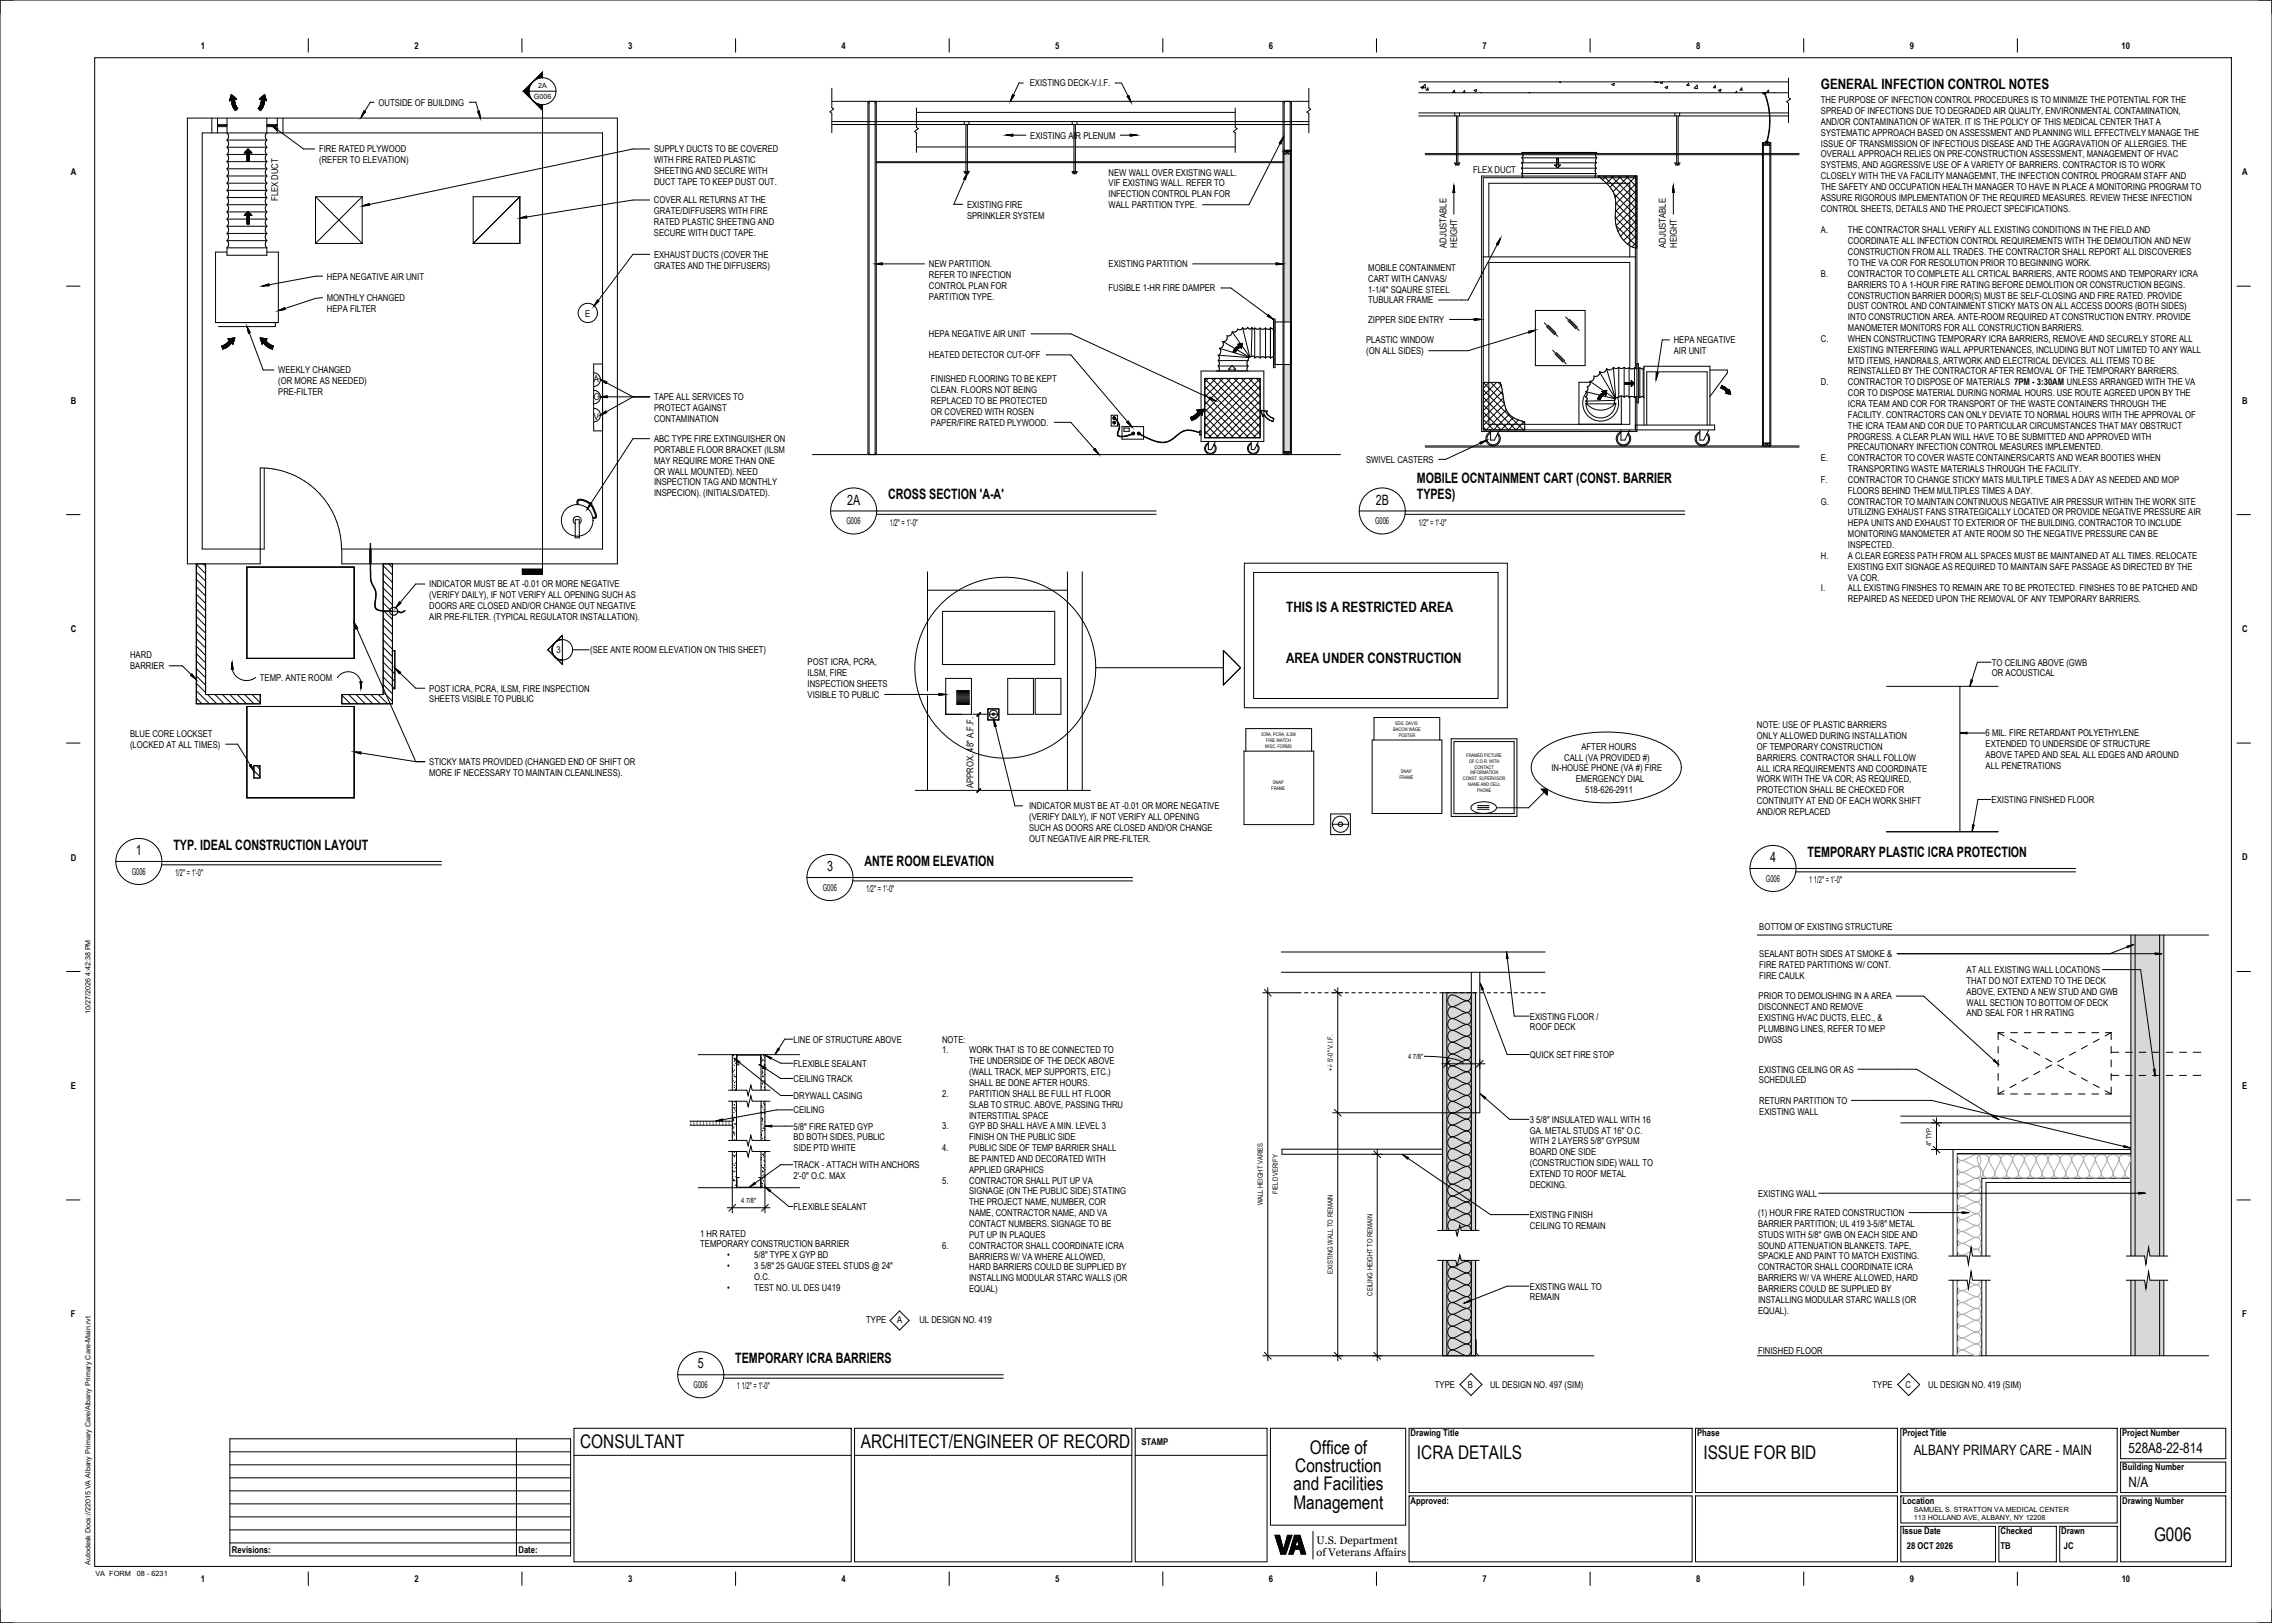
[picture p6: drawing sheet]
<svg xmlns="http://www.w3.org/2000/svg" width="1067mm" height="762mm" viewBox="0 0 1067 762" stroke-linecap="round" stroke-linejoin="round" font-family="sans-serif">
<defs><g id="words">
<g font-size="8.8">
<text x="272" y="680">CONSULTANT</text>
<text x="404" y="680">ARCHITECT/ENGINEER OF RECORD</text>
<text x="615" y="682">Office of</text>
<text x="665" y="685">ICRA DETAILS</text>
<text x="800" y="685">ISSUE FOR BID</text>
<text x="608" y="691">Construction</text>
<text x="607" y="700">and Facilities</text>
<text x="607" y="709">Management</text>
<text x="1011" y="723">G006</text>
</g>
<g font-size="6.7">
<text x="855" y="42">GENERAL INFECTION CONTROL NOTES</text>
<text x="665" y="227">MOBILE OCNTAINMENT CART (CONST. BARRIER</text>
<text x="398" y="237">2A</text>
<text x="417" y="234">CROSS SECTION 'A-A'</text>
<text x="646" y="237">2B</text>
<text x="665" y="235">TYPES)</text>
<text x="604" y="287">THIS IS A RESTRICTED AREA</text>
<text x="604" y="311">AREA UNDER CONSTRUCTION</text>
<text x="64" y="401">1</text>
<text x="81" y="399">TYP. IDEAL CONSTRUCTION LAYOUT</text>
<text x="406" y="407">ANTE ROOM ELEVATION</text>
<text x="831" y="405">4</text>
<text x="849" y="402">TEMPORARY PLASTIC ICRA PROTECTION</text>
<text x="388" y="409">3</text>
<text x="345" y="640">TEMPORARY ICRA BARRIERS</text>
<text x="328" y="642">5</text>
<text x="899" y="683">ALBANY PRIMARY CARE - MAIN</text>
<text x="999" y="682">528A8-22-814</text>
<text x="999" y="698">N/A</text>
</g>
<g font-size="5.1">
<text x="618" y="725">U.S. Department</text>
<text x="618" y="731">of Veterans Affairs</text>
</g>
<g font-size="4.4">
<text x="94" y="23">1</text>
<text x="195" y="23">2</text>
<text x="295" y="23">3</text>
<text x="395" y="23">4</text>
<text x="495" y="23">5</text>
<text x="596" y="23">6</text>
<text x="696" y="23">7</text>
<text x="796" y="23">8</text>
<text x="897" y="23">9</text>
<text x="996" y="23">10</text>
<text x="484" y="41">EXISTING DECK-V.I.F.</text>
<text x="178" y="50">OUTSIDE OF BUILDING</text>
<text x="855" y="48">THE PURPOSE OF INFECTION CONTROL PROCEDURES IS TO MINIMIZE THE POTENTIAL FOR THE</text>
<text x="855" y="54">SPREAD OF INFECTIONS DUE TO DEGRADED AIR QUALITY, ENVIRONMENTAL CONTAMINATION,</text>
<text x="855" y="59">AND/OR CONTAMINATION OF WATER. IT IS THE POLICY OF THIS MEDICAL CENTER THAT A</text>
<text x="484" y="65">EXISTING AIR PLENUM</text>
<text x="855" y="64">SYSTEMATIC APPROACH BASED ON ASSESSMENT AND PLANNING WILL EFFECTIVELY MANAGE THE</text>
<text x="150" y="72">FIRE RATED PLYWOOD</text>
<text x="307" y="72">SUPPLY DUCTS TO BE COVERED</text>
<text x="855" y="69">ISSUE OF TRANSMISSION OF INFECTIOUS DISEASE AND THE AGGRAVATION OF ALLERGIES. THE</text>
<text x="150" y="77">(REFER TO ELEVATION)</text>
<text x="307" y="77">WITH FIRE RATED PLASTIC</text>
<text x="855" y="74">OVERALL APPROACH RELIES ON PRE-CONSTRUCTION ASSESSMENT, MANAGEMENT OF HVAC</text>
<text x="33" y="82">A</text>
<text x="307" y="82">SHEETING AND SECURE WITH</text>
<text x="521" y="82">NEW WALL OVER EXISTING WALL.</text>
<text x="692" y="81">FLEX DUCT</text>
<text x="855" y="79">SYSTEMS, AND AGGRESSIVE USE OF A VARIETY OF BARRIERS. CONTRACTOR IS TO WORK</text>
<text x="1053" y="82">A</text>
<text x="307" y="87">DUCT TAPE TO KEEP DUST OUT.</text>
<text x="521" y="88">VIF EXISTING WALL. REFER TO</text>
<text x="855" y="84">CLOSELY WITH THE VA FACILITY MANAGEMNT, THE INFECTION CONTROL PROGRAM STAFF AND</text>
<text x="855" y="89">THE SAFETY AND OCCUPATION HEALTH MANAGER TO HAVE IN PLACE A MONITORING PROGRAM TO</text>
<text x="131" y="94" transform="rotate(-90 131 94)">FLEX DUCT</text>
<text x="307" y="96">COVER ALL RETURNS AT THE</text>
<text x="521" y="93">INFECTION CONTROL PLAN FOR</text>
<text x="855" y="94">ASSURE RIGOROUS IMPLEMENTATION OF THE REQUIRED MEASURES. REVIEW THESE INFECTION</text>
<text x="307" y="101">GRATE/DIFFUSERS WITH FIRE</text>
<text x="454" y="98">EXISTING FIRE</text>
<text x="521" y="98">WALL PARTITION TYPE.</text>
<text x="855" y="99">CONTROL SHEETS, DETAILS AND THE PROJECT SPECIFICATIONS.</text>
<text x="307" y="106">RATED PLASTIC SHEETING AND</text>
<text x="454" y="103">SPRINKLER SYSTEM</text>
<text x="307" y="111">SECURE WITH DUCT TAPE.</text>
<text x="855" y="110">A.</text>
<text x="868" y="110">THE CONTRACTOR SHALL VERIFY ALL EXISTING CONDITIONS IN THE FIELD AND</text>
<text x="679" y="116" transform="rotate(-90 679 116)">ADJUSTABLE</text>
<text x="684" y="116" transform="rotate(-90 684 116)">HEIGHT</text>
<text x="782" y="116" transform="rotate(-90 782 116)">ADJUSTABLE</text>
<text x="787" y="116" transform="rotate(-90 787 116)">HEIGHT</text>
<text x="868" y="115">COORDINATE ALL INFECTION CONTROL REQUIREMENTS WITH THE DEMOLITION AND NEW</text>
<text x="868" y="120">CONSTRUCTION FROM ALL TRADES. THE CONTRACTOR SHALL REPORT ALL DISCOVERIES</text>
<text x="307" y="121">EXHAUST DUCTS (COVER THE</text>
<text x="436" y="125">NEW PARTITION.</text>
<text x="521" y="125">EXISTING PARTITION</text>
<text x="868" y="125">TO THE VA COR FOR RESOLUTION PRIOR TO BEGINNING WORK.</text>
<text x="153" y="131">HEPA NEGATIVE AIR UNIT</text>
<text x="307" y="126">GRATES AND THE DIFFUSERS)</text>
<text x="436" y="131">REFER TO INFECTION</text>
<text x="642" y="127">MOBILE CONTAINMENT</text>
<text x="855" y="130">B.</text>
<text x="868" y="130">CONTRACTOR TO COMPLETE ALL CRTICAL BARRIERS, ANTE ROOMS AND TEMPORARY ICRA</text>
<text x="436" y="136">CONTROL PLAN FOR</text>
<text x="521" y="137">FUSIBLE 1-HR FIRE DAMPER</text>
<text x="642" y="132">CART WITH CANVAS/</text>
<text x="642" y="137">1-1/4&quot; SQAURE STEEL</text>
<text x="868" y="135">BARRIERS TO A 1-HOUR FIRE RATING BEFORE DEMOLITION OR CONSTRUCTION BEGINS.</text>
<text x="153" y="141">MONTHLY CHANGED</text>
<text x="436" y="141">PARTITION TYPE.</text>
<text x="642" y="142">TUBULAR FRAME</text>
<text x="868" y="140">CONSTRUCTION BARRIER DOOR(S) MUST BE SELF-CLOSING AND FIRE RATED. PROVIDE</text>
<text x="153" y="146">HEPA FILTER</text>
<text x="275" y="149">E</text>
<text x="868" y="145">DUST CONTROL AND CONTAINMENT STICKY MATS ON ALL ACCESS DOORS (BOTH SIDES)</text>
<text x="642" y="152">ZIPPER SIDE ENTRY</text>
<text x="868" y="150">INTO CONSTRUCTION AREA. ANTE-ROOM REQUIRED AT CONSTRUCTION ENTRY. PROVIDE</text>
<text x="868" y="155">MANOMETER MONITORS FOR ALL CONSTRUCTION BARRIERS.</text>
<text x="436" y="158">HEPA NEGATIVE AIR UNIT</text>
<text x="641" y="161">PLASTIC WINDOW</text>
<text x="786" y="161">HEPA NEGATIVE</text>
<text x="855" y="161">C.</text>
<text x="868" y="161">WHEN CONSTRUCTING TEMPORARY ICRA BARRIERS, REMOVE AND SECURELY STORE ALL</text>
<text x="641" y="166">(ON ALL SIDES)</text>
<text x="786" y="166">AIR UNIT</text>
<text x="868" y="166">EXISTING INTERFERING WALL APPURTENANCES, INCLUDING BUT NOT LIMITED TO ANY WALL</text>
<text x="436" y="168">HEATED DETECTOR CUT-OFF</text>
<text x="868" y="171">MTD ITEMS, HANDRAILS, ARTWORK AND ELECTRICAL DEVICES. ALL ITEMS TO BE</text>
<text x="131" y="175">WEEKLY CHANGED</text>
<text x="279" y="180">A</text>
<text x="437" y="180">FINISHED FLOORING TO BE KEPT</text>
<text x="868" y="176">REINSTALLED BY THE CONTRACTOR AFTER REMOVAL OF THE TEMPORARY BARRIERS.</text>
<text x="131" y="180">(OR MORE AS NEEDED)</text>
<text x="131" y="185">PRE-FILTER</text>
<text x="437" y="185">CLEAN. FLOORS NOT BEING</text>
<text x="855" y="181">D.</text>
<text x="868" y="181">CONTRACTOR TO DISPOSE OF MATERIALS 7PM - 3:30AM UNLESS ARRANGED WITH THE VA</text>
<text x="868" y="186">COR TO DISPOSE MATERIAL DURING NORMAL HOURS. USE ROUTE AGREED UPON BY THE</text>
<text x="33" y="190">B</text>
<text x="279" y="188">O</text>
<text x="307" y="188">TAPE ALL SERVICES TO</text>
<text x="437" y="190">REPLACED TO BE PROTECTED</text>
<text x="868" y="191">ICRA TEAM AND COR FOR TRANSPORT OF THE WASTE CONTAINERS THROUGH THE</text>
<text x="1053" y="189">B</text>
<text x="279" y="197">V</text>
<text x="307" y="193">PROTECT AGAINST</text>
<text x="437" y="195">OR COVERED WITH ROSEN</text>
<text x="868" y="196">FACILITY. CONTRACTORS CAN ONLY DEVIATE TO NORMAL HOURS WITH THE APPROVAL OF</text>
<text x="307" y="198">CONTAMINATION</text>
<text x="437" y="200">PAPER/FIRE RATED PLYWOOD.</text>
<text x="868" y="201">THE ICRA TEAM AND COR DUE TO PARTICULAR CIRCUMSTANCES THAT MAY OBSTRUCT</text>
<text x="307" y="208">ABC TYPE FIRE EXTINGUISHER ON</text>
<text x="868" y="206">PROGRESS. A CLEAR PLAN WILL HAVE TO BE SUBMITTED AND APPROVED WITH</text>
<text x="307" y="213">PORTABLE FLOOR BRACKET (ILSM</text>
<text x="868" y="211">PRECAUTIONARY INFECTION CONTROL MEASURES IMPLEMENTED.</text>
<text x="307" y="218">MAY REQUIRE MORE THAN ONE</text>
<text x="641" y="217">SWIVEL CASTERS</text>
<text x="855" y="217">E.</text>
<text x="868" y="217">CONTRACTOR TO COVER WASTE CONTAINERS/CARTS AND WEAR BOOTIES WHEN</text>
<text x="868" y="222">TRANSPORTING WASTE MATERIALS THROUGH THE FACILITY.</text>
<text x="307" y="223">OR WALL MOUNTED). NEED</text>
<text x="307" y="228">INSPECTION TAG AND MONTHLY</text>
<text x="855" y="227">F.</text>
<text x="868" y="227">CONTRACTOR TO CHANGE STICKY MATS MULTIPLE TIMES A DAY AS NEEDED AND MOP</text>
<text x="307" y="233">INSPECION). (INITIALS/DATED).</text>
<text x="868" y="232">FLOORS BEHIND THEM MULTIPLES TIMES A DAY.</text>
<text x="855" y="237">G.</text>
<text x="868" y="237">CONTRACTOR TO MAINTAIN CONTINUOUS NEGATIVE AIR PRESSUR WITHIN THE WORK SITE</text>
<text x="868" y="242">UTILIZING EXHAUST FANS STRATEGICALLY LOCATED OR PROVIDE NEGATIVE PRESSURE AIR</text>
<text x="397" y="246">G006</text>
<text x="418" y="247">1/2&quot; = 1'-0&quot;</text>
<text x="646" y="246">G006</text>
<text x="666" y="247">1/2&quot; = 1'-0&quot;</text>
<text x="868" y="247">HEPA UNITS AND EXHAUST TO EXTERIOR OF THE BUILDING. CONTRACTOR TO INCLUDE</text>
<text x="868" y="252">MONITORING MANOMETER AT ANTE ROOM SO THE NEGATIVE PRESSURE CAN BE</text>
<text x="868" y="257">INSPECTED.</text>
<text x="855" y="262">H.</text>
<text x="868" y="262">A CLEAR EGRESS PATH FROM ALL SPACES MUST BE MAINTAINED AT ALL TIMES. RELOCATE</text>
<text x="868" y="267">EXISTING EXIT SIGNAGE AS REQUIRED TO MAINTAIN SAFE PASSAGE AS DIRECTED BY THE</text>
<text x="202" y="276">INDICATOR MUST BE AT -0.01 OR MORE NEGATIVE</text>
<text x="868" y="273">VA COR.</text>
<text x="202" y="281">(VERIFY DAILY), IF NOT VERIFY ALL OPENING SUCH AS</text>
<text x="855" y="278">I.</text>
<text x="868" y="278">ALL EXISTING FINISHES TO REMAIN ARE TO BE PROTECTED. FINISHES TO BE PATCHED AND</text>
<text x="202" y="286">DOORS ARE CLOSED AND/OR CHANGE OUT NEGATIVE</text>
<text x="868" y="283">REPAIRED AS NEEDED UPON THE REMOVAL OF ANY TEMPORARY BARRIERS.</text>
<text x="202" y="291">AIR PRE-FILTER. (TYPICAL REGULATOR INSTALLATION).</text>
<text x="33" y="297">C</text>
<text x="1053" y="297">C</text>
<text x="61" y="309">HARD</text>
<text x="261" y="307">3</text>
<text x="277" y="307">(SEE ANTE ROOM ELEVATION ON THIS SHEET)</text>
<text x="61" y="314">BARRIER</text>
<text x="379" y="312">POST ICRA, PCRA,</text>
<text x="379" y="317">ILSM, FIRE</text>
<text x="935" y="312">TO CEILING ABOVE (GWB</text>
<text x="935" y="318">OR ACOUSTICAL</text>
<text x="122" y="320">TEMP. ANTE ROOM</text>
<text x="379" y="323">INSPECTION SHEETS</text>
<text x="202" y="325">POST ICRA, PCRA, ILSM, FIRE INSPECTION</text>
<text x="202" y="330">SHEETS VISIBLE TO PUBLIC</text>
<text x="379" y="328">VISIBLE TO PUBLIC</text>
<text x="825" y="342">NOTE: USE OF PLASTIC BARRIERS</text>
<text x="61" y="346">BLUE CORE LOCKSET</text>
<text x="825" y="347">ONLY ALLOWED DURING INSTALLATION</text>
<text x="932" y="346">6 MIL. FIRE RETARDANT POLYETHYLENE</text>
<text x="61" y="351">(LOCKED AT ALL TIMES)</text>
<text x="743" y="352">AFTER HOURS</text>
<text x="825" y="352">OF TEMPORARY CONSTRUCTION</text>
<text x="932" y="351">EXTENDED TO UNDERSIDE OF STRUCTURE</text>
<text x="202" y="359">STICKY MATS PROVIDED (CHANGED END OF SHIFT OR</text>
<text x="734" y="357">CALL (VA PROVIDED #)</text>
<text x="825" y="357">BARRIERS. CONTRACTOR SHALL FOLLOW</text>
<text x="932" y="356">ABOVE TAPED AND SEAL ALL EDGES AND AROUND</text>
<text x="202" y="364">MORE IF NECESSARY TO MAINTAIN CLEANLINESS).</text>
<text x="728" y="362">IN-HOUSE PHONE (VA #) FIRE</text>
<text x="825" y="362">ALL ICRA REQUIREMENTS AND COORDINATE</text>
<text x="932" y="361">ALL PENETRATIONS</text>
<text x="457" y="370" transform="rotate(-90 457 370)">APPROX. 48&quot; A.F.F.</text>
<text x="740" y="367">EMERGENCY DIAL</text>
<text x="825" y="367">WORK WITH THE VA COR; AS REQUIRED,</text>
<text x="744" y="372">518-626-2911</text>
<text x="825" y="372">PROTECTION SHALL BE CHECKED FOR</text>
<text x="825" y="378">CONTINUITY AT END OF EACH WORK SHIFT</text>
<text x="935" y="377">EXISTING FINISHED FLOOR</text>
<text x="483" y="380">INDICATOR MUST BE AT -0.01 OR MORE NEGATIVE</text>
<text x="825" y="383">AND/OR REPLACED</text>
<text x="483" y="385">(VERIFY DAILY), IF NOT VERIFY ALL OPENING</text>
<text x="483" y="390">SUCH AS DOORS ARE CLOSED AND/OR CHANGE</text>
<text x="483" y="395">OUT NEGATIVE AIR PRE-FILTER.</text>
<text x="33" y="404">D</text>
<text x="1053" y="404">D</text>
<text x="62" y="411">G006</text>
<text x="82" y="411">1/2&quot; = 1'-0&quot;</text>
<text x="829" y="414">G006</text>
<text x="386" y="418">G006</text>
<text x="407" y="419">1/2&quot; = 1'-0&quot;</text>
<text x="849" y="415">1 1/2&quot; = 1'-0&quot;</text>
<text x="826" y="436">BOTTOM OF EXISTING STRUCTURE</text>
<text x="826" y="449">SEALANT BOTH SIDES AT SMOKE &amp;</text>
<text x="826" y="454">FIRE RATED PARTITIONS W/ CONT.</text>
<text x="826" y="460">FIRE CAULK</text>
<text x="923" y="457">AT ALL EXISTING WALL LOCATIONS</text>
<text x="923" y="462">THAT DO NOT EXTEND TO THE DECK</text>
<text x="923" y="467">ABOVE, EXTEND A NEW STUD AND GWB</text>
<text x="826" y="469">PRIOR TO DEMOLISHING IN A AREA</text>
<text x="923" y="472">WALL SECTION TO BOTTOM OF DECK</text>
<text x="718" y="479">EXISTING FLOOR /</text>
<text x="826" y="474">DISCONNECT AND REMOVE</text>
<text x="826" y="479">EXISTING HVAC DUCTS, ELEC., &amp;</text>
<text x="923" y="477">AND SEAL FOR 1 HR RATING</text>
<text x="718" y="484">ROOF DECK</text>
<text x="826" y="485">PLUMBING LINES, REFER TO MEP</text>
<text x="373" y="489">LINE OF STRUCTURE ABOVE</text>
<text x="442" y="490">NOTE:</text>
<text x="826" y="490">DWGS</text>
<text x="442" y="495">1.</text>
<text x="455" y="495">WORK THAT IS TO BE CONNECTED TO</text>
<text x="718" y="497">QUICK SET FIRE STOP</text>
<text x="373" y="501">FLEXIBLE SEALANT</text>
<text x="455" y="500">THE UNDERSIDE OF THE DECK ABOVE</text>
<text x="826" y="504">EXISTING CEILING OR AS</text>
<text x="373" y="508">CEILING TRACK</text>
<text x="455" y="505">(WALL TRACK, MEP SUPPORTS, ETC.)</text>
<text x="455" y="510">SHALL BE DONE AFTER HOURS.</text>
<text x="826" y="509">SCHEDULED</text>
<text x="33" y="511">E</text>
<text x="373" y="516">DRYWALL CASING</text>
<text x="442" y="515">2.</text>
<text x="455" y="515">PARTITION SHALL BE FULL HT FLOOR</text>
<text x="1053" y="511">E</text>
<text x="455" y="520">SLAB TO STRUC. ABOVE, PASSING THRU</text>
<text x="826" y="518">RETURN PARTITION TO</text>
<text x="373" y="523">CEILING</text>
<text x="455" y="525">INTERSTITIAL SPACE</text>
<text x="718" y="527">3 5/8&quot; INSULATED WALL WITH 16</text>
<text x="826" y="523">EXISTING WALL</text>
<text x="373" y="530">5/8&quot; FIRE RATED GYP</text>
<text x="442" y="530">3.</text>
<text x="455" y="530">GYP BD SHALL HAVE A MIN. LEVEL 3</text>
<text x="718" y="532">GA. METAL STUDS AT 16&quot; O.C.</text>
<text x="373" y="535">BD BOTH SIDES, PUBLIC</text>
<text x="455" y="535">FINISH ON THE PUBLIC SIDE</text>
<text x="718" y="537">WITH 2 LAYERS 5/8&quot; GYPSUM</text>
<text x="373" y="540">SIDE PTD WHITE</text>
<text x="442" y="540">4.</text>
<text x="455" y="540">PUBLIC SIDE OF TEMP BARRIER SHALL</text>
<text x="455" y="546">BE PAINTED AND DECORATED WITH</text>
<text x="718" y="542">BOARD ONE SIDE</text>
<text x="373" y="548">TRACK - ATTACH WITH ANCHORS</text>
<text x="455" y="551">APPLIED GRAPHICS</text>
<text x="718" y="548">(CONSTRUCTION SIDE) WALL TO</text>
<text x="373" y="554">2'-0&quot; O.C. MAX</text>
<text x="442" y="556">5.</text>
<text x="455" y="556">CONTRACTOR SHALL PUT UP VA</text>
<text x="718" y="553">EXTEND TO ROOF METAL</text>
<text x="718" y="558">DECKING.</text>
<text x="455" y="561">SIGNAGE (ON THE PUBLIC SIDE) STATING</text>
<text x="825" y="562">EXISTING WALL</text>
<text x="373" y="568">FLEXIBLE SEALANT</text>
<text x="455" y="566">THE PROJECT NAME, NUMBER, COR</text>
<text x="455" y="571">NAME, CONTRACTOR NAME, AND VA</text>
<text x="718" y="572">EXISTING FINISH</text>
<text x="825" y="571">(1) HOUR FIRE RATED CONSTRUCTION</text>
<text x="329" y="581">1 HR RATED</text>
<text x="455" y="576">CONTACT NUMBERS. SIGNAGE TO BE</text>
<text x="455" y="581">PUT UP IN PLAQUES</text>
<text x="718" y="577">CEILING TO REMAIN</text>
<text x="825" y="576">BARRIER PARTITION; UL 419 3-5/8&quot; METAL</text>
<text x="825" y="581">STUDS WITH 5/8&quot; GWB ON EACH SIDE AND</text>
<text x="329" y="586">TEMPORARY CONSTRUCTION BARRIER</text>
<text x="442" y="586">6.</text>
<text x="455" y="586">CONTRACTOR SHALL COORDINATE ICRA</text>
<text x="825" y="586">SOUND ATTENUATION BLANKETS. TAPE,</text>
<text x="341" y="591">•</text>
<text x="354" y="591">5/8&quot; TYPE X GYP BD</text>
<text x="455" y="591">BARRIERS W/ VA WHERE ALLOWED,</text>
<text x="825" y="591">SPACKLE AND PAINT TO MATCH EXISTING.</text>
<text x="341" y="596">•</text>
<text x="354" y="596">3 5/8&quot; 25 GAUGE STEEL STUDS @ 24&quot;</text>
<text x="455" y="596">HARD BARRIERS COULD BE SUPPLIED BY</text>
<text x="825" y="596">CONTRACTOR SHALL COORDINATE ICRA</text>
<text x="354" y="601">O.C.</text>
<text x="455" y="602">INSTALLING MODULAR STARC WALLS (OR</text>
<text x="718" y="605">EXISTING WALL TO</text>
<text x="825" y="601">BARRIERS W/ VA WHERE ALLOWED, HARD</text>
<text x="341" y="606">•</text>
<text x="354" y="606">TEST NO. UL DES U419</text>
<text x="455" y="607">EQUAL)</text>
<text x="718" y="611">REMAIN</text>
<text x="825" y="607">BARRIERS COULD BE SUPPLIED BY</text>
<text x="825" y="612">INSTALLING MODULAR STARC WALLS (OR</text>
<text x="825" y="617">EQUAL).</text>
<text x="33" y="619">F</text>
<text x="407" y="621">TYPE</text>
<text x="421" y="621">A</text>
<text x="432" y="621">UL DESIGN NO. 419</text>
<text x="1053" y="619">F</text>
<text x="825" y="636">FINISHED FLOOR</text>
<text x="326" y="652">G006</text>
<text x="346" y="652">1 1/2&quot; = 1'-0&quot;</text>
<text x="674" y="652">TYPE</text>
<text x="689" y="652">B</text>
<text x="700" y="652">UL DESIGN NO. 497 (SIM)</text>
<text x="879" y="652">TYPE</text>
<text x="895" y="652">C</text>
<text x="905" y="652">UL DESIGN NO. 419 (SIM)</text>
<text x="662" y="674">Drawing Title</text>
<text x="797" y="674">Phase</text>
<text x="893" y="674">Project Title</text>
<text x="996" y="674">Project Number</text>
<text x="536" y="678">STAMP</text>
<text x="996" y="690">Building Number</text>
<text x="662" y="706">Approved:</text>
<text x="893" y="706">Location</text>
<text x="996" y="706">Drawing Number</text>
<text x="893" y="720">Issue Date</text>
<text x="939" y="720">Checked</text>
<text x="968" y="720">Drawn</text>
<text x="109" y="729">Revisions:</text>
<text x="243" y="729">Date:</text>
<text x="895" y="727">28 OCT 2026</text>
<text x="939" y="727">TB</text>
<text x="969" y="727">JC</text>
<text x="94" y="743">1</text>
<text x="195" y="743">2</text>
<text x="295" y="743">3</text>
<text x="395" y="743">4</text>
<text x="496" y="743">5</text>
<text x="596" y="743">6</text>
<text x="696" y="743">7</text>
<text x="796" y="743">8</text>
<text x="897" y="743">9</text>
<text x="996" y="743">10</text>
</g>
<g font-size="3.4">
<text x="253" y="42">2A</text>
<text x="251" y="47">G006</text>
<text x="42" y="476" transform="rotate(-90 42 476)">10/27/2026 4:42:38 PM</text>
<text x="661" y="497">4 7/8&quot;</text>
<text x="626" y="503" transform="rotate(-90 626 503)">+/- 5'-0&quot; V.I.F.</text>
<text x="907" y="538" transform="rotate(-90 907 538)">4&quot; TYP.</text>
<text x="600" y="561" transform="rotate(-90 600 561)">FIELD VERIFY</text>
<text x="348" y="565">4 7/8&quot;</text>
<text x="593" y="566" transform="rotate(-90 593 566)">WALL HEIGHT VARIES</text>
<text x="626" y="598" transform="rotate(-90 626 598)">EXISTING WALL TO REMAIN</text>
<text x="644" y="608" transform="rotate(-90 644 608)">CEILING HEIGHT TO REMAIN</text>
<text x="899" y="710">SAMUEL S. STRATTON VA MEDICAL CENTER</text>
<text x="899" y="714">113 HOLLAND AVE, ALBANY, NY 12208</text>
<text x="42" y="735" transform="rotate(-90 42 735)">Autodesk Docs://22015 VA Albany Primary Care/Albany Primary Care-Main.rvt</text>
<text x="45" y="740">VA FORM</text>
<text x="64" y="740">08 - 6231</text>
</g>
<g font-size="2.3">
<text x="655" y="340">SDS, DAVIS</text>
<text x="592" y="346">ICRA, PCRA, ILSM</text>
<text x="654" y="343">BACON WAGE</text>
<text x="657" y="346">POSTER</text>
<text x="594" y="351">MISC. FORMS</text>
<text x="595" y="348">FIRE WATCH</text>
<text x="688" y="355">FRAMED PICTURE</text>
<text x="690" y="358">OF C.O.R. WITH</text>
<text x="657" y="366">FRAME</text>
<text x="658" y="363">SNAP</text>
<text x="690" y="364">INFORMATION</text>
<text x="692" y="361">CONTACT</text>
<text x="597" y="371">FRAME</text>
<text x="598" y="368">SNAP</text>
<text x="687" y="366">CONST. SUPERVISOR</text>
<text x="689" y="369">NAME AND CELL</text>
<text x="694" y="372">PHONE</text>
</g>
</g></defs>
<g fill="#000">
<path d="M109 44l2 2-1 1v1l2 3-1 1-2-3v-2h-1zM122 46l2-2 1 3h-1v2l-2 3-1-1 2-4zM171 52h1l-2 3zM224 52h1l1 3zM475 44l1 1-2 2zM529 45h1l1 3zM115 72l1-2 2 2h-1v4h-1v-4zM128 59l2 1v1zM472 63h4v1zM531 63h3l-3 1zM603 65l-2 3v-1zM170 97l3-1h1z"/>
<path d="M454 81l-1 3zM115 101l1-2 2 2h-1v4h-1v-4zM244 102l3-1v1zM123 134l3-1v1zM411 124l3-1v1zM599 123l3 1h-3zM116 153l1 3zM131 146l3-2v1zM281 141l-2 3zM596 148l2 2-3-2zM107 159h3l-1 2-2 1-2 2-1-1 4-3zM122 159h3v1l1 1 2 1v2l-3-2-1-1-1 1z"/>
<path d="M581 162l2-1v3l-1-1-1 1-1 1h-1l3-3zM282 195l2-2 1 1zM282 178l3 1v1zM282 186h3v1zM562 193l3-1-1 3v-1l-3 3h-2v-1l3-2 1-1zM568 186l3 2-3-1zM514 211l2 2zM529 198h1l1 2zM277 236l1 1-2 2zM166 292l2 3h-1zM188 283l-2 2zM90 316l2 3-2-2z"/>
<path d="M109 311v3zM186 314l2 2zM169 320h1l-1 3zM166 353h3v1zM117 359h1l1 3z"/>
</g>
<g fill="none" stroke="#000" stroke-width=".47">
<path d="M99 55v7M102 55v7M102 59h5M107 55v7v2v2M109 44h.1M109 44l-1 3h1M109 44l2 2-1 1v1l2 3-1 1-2-3v-2h-1zM109 44l2 2M109 47v1M109 48l2 4M109 48h.1M109 48v2"/>
<path d="M109 50l1 1M110 51l1 1M110 47l2 4M110 47v2M110 49l2 2M111 46l-1 1M112 51l-1 1M121 51l1 1M122 50l-1 1M122 46l2-2 1 3h-1v2l-2 3-1-1 2-4zM122 46l1 1M122 49v1"/>
<path d="M122 49l-1 2M123 47l-2 4M123 47l-1 2M123 47h.1M123 51l-1 1M124 50l-1 1M124 48v2M124 47v1M124 44h.1M124 44l-2 2M124 44l1 3h-1M124 44l1 3h-1l-1 4"/>
<path d="M125 55v7v2v2M125 59h5M128 59l2 1v1zM128 59l2 2M128 59l15 11h5M128 59l2 1v1M130 55v7M133 55v7M171 52h1l-2 3zM172 52l-2 3M172 52h-1l-1 3M176 48h-2l-4 7"/>
<path d="M220 48h3l3 7M224 52h1l1 3zM225 52h-1l2 3M225 52l1 3M107 76h18M107 79h18M107 73h18M107 69h18M107 66h18M107 66v2v1M107 69v2v2M107 73v2v1"/>
<path d="M107 76v2v1M107 79v2v2M115 72l1-2 2 2h-1v4h-1v-4zM115 72h1M116 72v4M116 70h.1M116 70l2 2h-1M116 70l-1 2h1M117 72v4M118 72h-1M125 66v2v1M125 69v2v2"/>
<path d="M125 73v2v1M125 76v2v1M125 79v2v2M305 70h-8l-127 27M107 99h18M107 96h18M107 93h18M107 89h18M107 86h18M107 83h18M107 83v2v1M107 86v2v1"/>
<path d="M107 89v2v2M107 93v2v1M107 96v2v1M107 99v3v1M125 83v2v1M125 86v2v1M125 89v2v2M125 93v2v1M125 96v2v1M125 99v3v1M148 92h22M148 92v22"/>
<path d="M148 92l22 22M170 92v22M170 92l-22 22M170 97l3-1h1zM174 96h-1l-3 1M174 96l-4 1M244 92v22h-22M244 92h-22v22M244 92l-22 22M305 94h-8l-53 8M107 116h18M107 116v4h18v-4"/>
<path d="M107 118h-6v33h30v-33h-6M107 113h18M107 110h18M107 106h18M107 103h18M107 113v2v1M107 103v2v1M107 106v2v2M107 110v2v1M115 101l1-2 2 2h-1v4h-1v-4zM125 113v1v2M125 103v2v1"/>
<path d="M125 106v2v2M125 110v2v1M148 114h22M244 102l3-1v1zM247 102h-3M247 102v-1l-3 1M305 119h-8l-18 25M123 134l3-1v1zM126 134h-3M126 134v-1l-3 1M151 130h-3l-25 4M151 140h-3l-17 6"/>
<path d="M107 159h3l-1 2-2 1-2 2-1-1 4-3zM108 160l-3 2M108 160l-2 1M110 159l-1 3v-1M110 159h-3l1 1M116 153l1 3M116 153l8 21h5M116 153l1 3zM122 159h3M122 159h3v1M122 159l1 3 1-1M122 159h3v1l1 1 2 1v2l-3-2-1-1-1 1z"/>
<path d="M125 160l1 1M125 160l3 2M129 151v2h-26M131 146l3-2v1zM134 145v-1l-3 2M134 145l-3 1M281 141l-2 3zM281 141l-2 3M104 163l1 1M105 162l-1 1M106 163l-1 1M106 161l-1 1"/>
<path d="M106 161l-2 2M107 163h-1M107 162l-1 1M107 162v1M108 162h-1M108 162l-1 1M109 161l-1 1M109 161h.1M109 161l-2 1M124 161l1 1M125 162h.1M125 162v1"/>
<path d="M125 162l3 2M125 163h2M126 161l2 2M127 163l1 1M128 162v2M128 163v1M279 175a3 3 0 0 1 3 3 3 3 0 0 1-3 3M282 178l3 1v1zM282 178l3 2M282 178l15 8-15 9M282 178l3 1v1M283 171h-4v31h4"/>
<path d="M279 183a3 3 0 0 1 3 3 3 3 0 0 1-3 4M279 192a3 3 0 0 1 3 3 3 3 0 0 1-3 3M282 195l2-2 1 1zM282 186h3v1zM282 186h3v1M282 186h23M282 186l3 1M285 194l-1-1-2 2M285 194l-3 1M124 220v38h-29v-196h188v196h-109v7h116v-210h-202v210h34v-45a38 38 0 0 1 38 38M305 206h-8l-21 33M271 237a1.9 1.9 0 0 1 1-3 1.9 1.9 0 0 1 2 1 8 8 0 0 1 6 8h-2"/>
<path d="M272 235l-1 2M272 235a7 7 0 0 1 8 8M272 235h.1M277 236l1 1-2 2zM278 237l-2 2M278 237l-1-1-1 3M160 258h14v7h-14zM270 244h2v8h-2zM272 246a1.9 1.9 0 0 0 0-3 1.9 1.9 0 0 0-2 0 1.9 1.9 0 0 0 0 3M280 243h-2M280 243h.1M92 265v65h30v-4h-25v-61"/>
<path d="M92 279l5 4M92 275l5 5M92 272l5 4M92 269l5 4M92 265l5 4M95 265l2 1M116 266h50v43h-50zM180 265v61h-20v4h24v-65M180 280l4 4M180 276l4 4M180 273l4 4M180 269l4 4"/>
<path d="M180 266l4 4M183 265l1 1M199 274h-4l-9 11M92 300l5 4M92 296l5 5M92 293l5 4M92 289l5 5M92 286l5 4M92 282l5 5M166 292l1 3M166 292l29 66M166 292l2 3h-1"/>
<path d="M166 292l2 3h-1zM180 297l4 4M180 293l4 5M180 290l4 4M180 287l4 4M180 283l4 4M183 287a6 6 0 0 1-7-2v-1a12 12 0 0 0-2-11v-18v13a14 14 0 0 0 2 10v2a6 6 0 0 0 1 6l3 1h7M187 287h1h2a2 2 0 0 1-3 0M188 283l-2 2zM188 283l-2 2M79 313h7l6 6M90 316l2 3"/>
<path d="M90 316l2 3-2-2zM90 316v1l2 2M92 317l5 5M92 314l5 4M92 310l5 5M92 307l5 4M92 303l5 5M109 311v3zM109 311a7 7 0 0 0 3 7 7 7 0 0 0 8 0M109 311v3M158 318h.1M158 318a6 6 0 0 1 8-2 6 6 0 0 1 3 7"/>
<path d="M169 320h1l-1 3zM170 320l-1 3M170 320h-1v3M180 318l5 5M180 314l5 6M180 311l5 5M180 307l4 5M180 304l4 4M180 300l4 5M184 305h1v18M185 305v1M186 314l2 2z"/>
<path d="M186 314l2 2M186 314l9 9h4M257 305l7-7v14zM257 305l4-3a5 5 0 0 0 0 6M261 302l3-2a5 5 0 0 0-5 5 5 5 0 0 0 5 5l-3-1M269 305h8M92 328l3 2M92 324l6 6M92 321l5 4M97 326l5 4M101 326l4 4M104 326l5 4"/>
<path d="M108 326l4 4M111 326l5 4M115 326l4 4M116 332h50v43h-50zM118 326l4 4M122 326h.1M160 326l5 4M160 330h1M164 326l4 4M167 326l5 4M171 326l4 4M174 326l5 4"/>
<path d="M178 326l4 4M180 325l4 4M180 321l4 5M184 323h1M106 349h6l7 13M117 359h1l1 3zM118 359h-1l2 3M118 359l1 3M119 360h3v5h-3zM120 360l2 1M166 353h3v1M166 353l29 5"/>
<path d="M166 353l3 1M166 353h3v1zM195 358h4M119 362l3 3"/>
<circle cx="276" cy="147" r="5"/>
<circle cx="271" cy="244" r="7"/>
<circle cx="185" cy="287" r="1.9"/>
<circle cx="264" cy="305" r="5"/>
</g>
<path d="M602 171v42h4v-42zM602 71v80h4v-80z" fill="#d8d8d8"/>
<g fill="none" stroke="#000" stroke-width=".47">
<path d="M481 39h-3l-4 8M524 39h3l4 9M666 38h174M669 40v1h-1zM732 38h1M757 40l1-1v1zM777 38h.1M778 38h-1M780 38l1 1h-1v-1M793 39v1h-1zM797 40v2l-1-1zM840 37v9h1l-2 2h1v10"/>
<path d="M391 41v10l-1 1 1 1v9M391 48h224M391 57h224M391 58h224M408 48v165M411 48v165M430 51v9h1l-2 2h1v10M430 53h150M453 57v1M454 58v23M455 57v1M475 44l1 1-2 2z"/>
<path d="M476 45l-2 2M476 45l-1-1-1 3M503 57v1M504 58v23M505 58v23M506 57v1M529 45h1l1 3zM580 51v9h1l-2 2h1v10M602 48v165M603 48v23M606 48v23M606 48v165"/>
<path d="M615 41v10l-1 2h1v9M666 44h174M666 53h174M666 54h174M667 41h1v1zM670 41l1 1h-1zM683 42v1h-1zM683 53v1M684 54v23M685 54v23M685 53v1M688 44v-1l-1 1"/>
<path d="M692 42h1v1zM695 44h.1M718 44h.1M782 41h1v1zM786 53v1M787 54v23M788 54v23M789 53v1M805 40l1 1h-1zM807 42h1v1zM815 44v-1l1 1M818 41v1h-1z"/>
<path d="M828 44h.1M828 44a36 36 0 0 1 1 23M829 44a36 36 0 0 1 1 23M829 44h.1M830 42l1 1h-2zM833 43v1M411 76h192M430 69h24M454 69h50M472 63h4v1zM472 63h10M472 63l4 1"/>
<path d="M472 63h4v1M505 69h75M526 63h8M531 63h3l-3 1zM531 63v1l3-1M531 63h3M602 71h4M603 65l-2 3v-1M603 65l-2 2M603 65l-17 31h-21M603 65l-2 3v-1zM603 71l3 1h-3l3-1v142l-3-1h3l-3 1z"/>
<path d="M604 71h.1M605 71h.1M669 72h176M669 73h176M683 77h2h-1zM684 77l-1 1M684 77v1M685 77v1M714 79h36M714 79l1 1-1 1M715 74v2v1M715 74h35"/>
<path d="M731 74h1v4h1l-2 1-1-1h1zM750 76l-1 2 1 1M750 79l-1 1 1 1M750 76h-36l1 1-1 2M750 74l-1 1 1 1M750 74l-1-1 1-1h-35v1v1M786 77h3h-1zM787 77v1M788 77v1M828 67l3 1h-3l3-1v142l-3-1h3l-3 1zM829 67h.1M830 67h.1"/>
<path d="M453 81h2h-1zM453 81v1M454 81v1M454 81l-1 3zM454 81l-1 3M454 81l-6 15h4M454 81l1 1M503 81h3h-1zM504 81v1M505 81v1M683 87v3h-1M683 87l-1 3"/>
<path d="M683 87v14M683 87v3h-1zM696 83h73v120h-73zM714 81h36M714 81l1 2M750 81l-1 2M750 83a19 19 0 0 1 8 10M751 83h.1M753 83l16 15M754 83l-2 1M756 83l13 12M758 83l-4 3"/>
<path d="M758 91l11 11M758 93l1 11 1 5M759 99l10 10M759 95l10 10M760 83l9 8M761 83l-5 5M763 83l6 5M765 83l-8 7M767 83l2 1M768 83l-10 10M769 100l-9 9M769 89l-10 10"/>
<path d="M769 86l-10 10M769 93l-11 10M769 96l-10 10 10 10M786 87v3h-1M786 87l-1 3M786 87v14M786 87v3h-1zM705 112l-2 3zM705 112l-2 3M705 112l-16 29h-14M758 102l11 10M760 109a12 12 0 0 0 9 7"/>
<path d="M769 103l-8 8M769 110l-5 5M769 114l-3 2M769 107l-7 6M411 124l3-1v1zM411 124l3-1v1M411 124h3M411 124h23M560 124h42M573 135h5l20 15M599 123l3 1h-3zM599 123v1h3"/>
<path d="M599 123l3 1M696 121h72M699 121v-35h66v35M484 157h19l68 31M583 154l-1 1-1-1-1 2h-1l-1 1-2 1v2h-2v3l-1 1M583 154l4 14-8-12M588 154h-1h-1l-1 1-2-1M588 154h1M588 154v13M589 154v14M589 154l1 1 2-1M594 154l1 1 2-1"/>
<path d="M594 154v14M594 154l-1 1-1-1v14M596 148l2 2M596 148l2 2-3-2zM596 148h-1l3 2M598 155l-1-1v14l1-1M598 150h1v23h-1zM599 151h7M681 150h14M692 150h3h-3zM692 150h3M718 156l3-1-3 1z"/>
<path d="M721 155l-3 1M721 155l-32 10h-18M721 146h23v26h-23zM725 152l6 6M726 153l4 4M727 153l4 3M735 149l6 6M736 151l4 3M737 150l4 4M784 160h-3l-3 18M491 167h12l28 33M564 174h29v33h-29z"/>
<path d="M566 178h26v28h-26zM566 178l26 26M567 178l-1 1M569 178l23 22M571 178l-5 5M572 167l15 1M572 169l1 1-1 2M572 167l1 1-1 1M572 169h14M572 172h14M572 172l1 1-1 1M572 178l20 19"/>
<path d="M573 164l14 4M573 164v1l-1 2M574 160l13 8M574 178l-8 8M576 178l16 15M578 178l-12 12M578 173h-1l2-1 1 1h-1M579 178l13 12M581 162l2-1v3l-1-1-1 1-1 1h-1l3-3zM581 178l-15 15M582 163l-1 1M582 163h.1"/>
<path d="M582 163l1 1v-3l-2 1h1l-3 3h1l1-1M583 178l9 9M585 178l-19 19M586 169l-1 1 1 2M586 172l-1 1 1 1M586 178l6 5M587 168l1-1 1 1M587 168l-1 1M588 178l-22 22M589 168h2h1M590 178l2 2M592 178l-26 26"/>
<path d="M592 168h1h1M597 168l-2-1-1 1M599 171h7M699 180l-3 2M700 180l6 5M703 180l-7 6M703 180l2 1M729 164l6 7M730 166l4 4M731 166l4 3M747 179l11 8M747 179h-6v20"/>
<path d="M751 175l7 12M754 173l5 14M754 173l-1 2-2-1-1 2-2 1v1l-2 1 1 2-2 1 1 1-1 1M758 172l1 15M758 172l-2 2-2-1M760 172l-1 1-1-1M760 172v14M763 172l1 1h1M763 172v14M763 172l-1 1-2-1M763 180h3v-1l1 1-1 1v-1h-3zM765 173h1h1"/>
<path d="M765 173v14l1-1 1 1M765 173v-50h-66v76h66v-13h-1h-1M767 173h2M767 173v14M768 173v-90h-72v119h109v-2h-37M769 171v18M770 173h-1M770 173h2M770 173v14M772 173v14M778 175h1l-1 3zM779 175h-1v3"/>
<path d="M779 175l-1 3M803 174h8v1l-8 11M495 198h8l13 15M523 198h.1M523 199h.1M523 196h.1M523 198v1M523 196l2 2M523 196h1M524 196h.1M524 196h-1h1M524 196h-1v1h1"/>
<path d="M524 196a6 6 0 0 1 1 8l2 1 5-2v1M525 198a6 6 0 0 1 0 6v1h2M525 198v-3h-3v5h3v-2M529 198h1l1 2zM530 198h-1l2 2M530 198l1 2M559 196v1M560 195l-1 1M560 195l-1 1v1M561 197h-2M561 195h-1M561 195l-2 1"/>
<path d="M562 196l-1 1M562 193h1M562 193l3-1-1 3v-1l-3 3h-2v-1l3-2 1-1zM562 196h.1M563 193l-2 2M563 193l-3 2M563 195l-1 1M564 194l-1 1M565 192l-3 1M565 192l-1 3v-1M566 188l17 18M566 181l24 25"/>
<path d="M566 199l6 7M566 192l13 14M566 185l20 21M566 195l10 11M568 186l3 2M568 186l3 2-3-1zM568 186v1l3 1M592 195l-11 11M592 185l-21 21M592 192l-14 14M592 199l-7 7M592 181l-25 25"/>
<path d="M592 188l-18 18M594 195v1M594 196l1 1M595 194l1 1M595 194v-1h-3l1 3 1-1M595 197h1M596 195l2 2M596 197l2 1M598 197v1M696 183l19 19 1-1M696 194l9 8 6-6M696 190l12 12 5-5"/>
<path d="M696 187l16 15 4-4M705 181l-1-1h-8l10 9M705 181l-9 8M705 181l1 6M705 184l-9 9M706 187l-10 9M706 187v2M706 189l3 5M706 190l-10 10M707 192l-9 10-2-2M709 194l2 2 5 2v4M709 194l-8 8-5-5"/>
<path d="M715 198l1 1M745 184v1l-1 1 1 1v1M745 184l13 3M745 189a9 9 0 0 0 14 0 7 7 0 0 1-7 7 7 7 0 0 1-7-7zM745 184a8 8 0 0 0 5 14 8 8 0 0 0 10-11M752 186l-1 2M752 184l2-1v3l-1-1-2 3-1-1 3-3zM752 184h1M752 184h.1M753 184l-3 3M753 184l-2 2-1 1 1 1M753 185l-1 1"/>
<path d="M753 185l1 1M753 185h.1M754 183h.1M754 183v3M754 183l-2 1M758 188h-13M759 187l-1 2 1 1h-14v-1v-1M760 187h-1M760 186v1M761 186v13M763 186h-2h-1M768 186v16"/>
<path d="M769 186l-2 1M769 186l1 1M772 186l-2 1M772 200v-28h31v28M802 200v-25h-29v25M808 182l2 2M808 182l2 1M808 181l3 2h1l1 2h-3l1-1h-1l-2-2zM808 181v1M808 181h.1M808 181l3 2M810 183l1 1"/>
<path d="M810 183v1M810 184h1M810 185h3M811 184l-1 1M812 183h-1M812 183l1 2M381 213h248M514 211l2 2zM514 211l2 2M528 201h2v2h-2zM532 204v-1v1M532 204l-5 1"/>
<path d="M535 204h.1M535 204l-1-1 1 1M537 205v-5h-10v5M537 205v1h-10v-1M563 203a10 10 0 0 0-12 3 13 13 0 0 1-15-2h-1M563 203a10 10 0 0 0-12 3 12 12 0 0 1-14-1l-2-1M564 202h-1v2h1M566 202l3 4M567 208a2.7 2.7 0 0 0-1 4 2.7 2.7 0 0 0 4 1 2.7 2.7 0 0 0 0-5M567 208a2.3 2.3 0 0 0-1 4 2.3 2.3 0 0 0 4 0 2.3 2.3 0 0 0 0-3M567 207v4h2l2-4M588 208a2.7 2.7 0 0 0-2 4 2.7 2.7 0 0 0 4 1 2.7 2.7 0 0 0 0-5"/>
<path d="M588 208a2.3 2.3 0 0 0-1 4 2.3 2.3 0 0 0 3 0 2.3 2.3 0 0 0 0-3M588 207v4h1l2-4M592 202l-4 4M669 209h176M669 210h176M695 208l3-1-3 1zM698 207l-3 1M698 207l-19 9h-3M700 203a3 3 0 0 0-2 5 3 3 0 0 0 5 1 3 3 0 0 0 0-6M700 203a2.9 2.9 0 0 0-1 4 2.9 2.9 0 0 0 4 1 2.9 2.9 0 0 0 0-4M704 202l-2 5h-2v-5M761 203a3 3 0 0 0-2 5 3 3 0 0 0 5 1 3 3 0 0 0 1-6"/>
<path d="M761 203a2.9 2.9 0 0 0-1 4 2.9 2.9 0 0 0 4 1 2.9 2.9 0 0 0 0-4M765 202l-2 5h-2v-5M798 203a3 3 0 0 0-2 5 3 3 0 0 0 6 1 3 3 0 0 0 0-6M798 203a2.9 2.9 0 0 0-1 4 2.9 2.9 0 0 0 4 1 2.9 2.9 0 0 0 0-4M802 202l-2 5h-2v-5M831 209v-142h-3v142M436 268v56M436 277h65M501 268v103M508 268v103M584 264h124v68h-124zM589 269h114v59h-114z"/>
<path d="M443 287h52v25h-52zM444 319h12v16h-12zM473 319h12v16h-12zM486 319h12v16h-12zM515 313h59M574 305l9 8-9 9zM415 326h29M436 327v44M441 326h3M441 326h3h-3zM449 326h6M449 324h6"/>
<path d="M449 325h6M449 327h6M449 328h6M449 329h6M449 330h6M449 331h6M457 335h6M460 335v36M460 335h.1M460 335l-1 1M464 333h5v5h-5zM465 335h3"/>
<path d="M467 338l1 3h-1M467 338l1 3h-1zM467 338v3M467 338l10 40h3M469 333h-5v5M584 353h33v34h-33zM616 353v-11h-31v11M644 347h33v35h-33zM645 347v-10h31v10M681 347h31v36h-31zM683 348h28v34h-28zM722 353a50 50 0 0 1 36-9 44 44 0 0 1 29 10 10 10 0 0 1-3 15 63 63 0 0 1-51 5 19 19 0 0 1-14-13 9 9 0 0 1 3-8z"/>
<path d="M430 371h82M459 372l1-2zM460 370h.1M691 378a9 9 0 0 1 12 1 8 8 0 0 1-10 2h-1a1.6 1.6 0 0 1-1-3zM694 378h5M694 379h5M694 380h5M724 371h2v2zM725 372l-7 7h-15M625 382h9v10h-9zM626 387h7"/>
<circle cx="523" cy="198" r=".7"/>
<circle cx="532" cy="204" r=".7"/>
<circle cx="535" cy="204" r=".7"/>
<circle cx="472" cy="313" r="42"/>
<circle cx="466" cy="335" r=".5"/>
<circle cx="466" cy="335" r="1.9"/>
<circle cx="629" cy="387" r="1.1"/>
<circle cx="629" cy="387" r="4"/>
</g>
<g fill="#000">
<path d="M683 87v3h-1zM786 87v3h-1zM705 112l-2 3zM692 150h3h-3zM718 156l3-1-3 1zM778 175h1l-1 3zM752 184l2-1v3l-1-1-2 3-1-1 3-3zM763 180h3v-1l1 1-1 1v-1h-3zM808 181l3 2h1l1 2h-3l1-1h-1l-2-2zM695 208l3-1-3 1zM441 326h3h-3zM467 338l1 3h-1z"/>
<path d="M724 371h2v2z"/>
</g>
<g fill="#fff">
<path d="M915 590h9v4l2-8v4h9v11h-9v-4l-2 8v-4h-9z"/>
<path d="M998 590h9l1 4 1-8v4h9v11h-9v-4l-1 8-1-4h-9z"/>
</g>
<path d="M1001 601v36h15v-36h-7v-4l-1 8-1-4zM1001 439v151h6l1 4 1-8v4h7v-151z" fill="#d8d8d8"/>
<g fill="none" stroke="#000" stroke-width=".47">
<path d="M886 322h52M920 322v69M825 439h212M1001 439v151M1003 439v151M1014 439v151M1016 439v151M938 485h3M938 485v3M938 491v3M938 498v3M938 485l3 1"/>
<path d="M944 488l3 1M944 485h3M949 491l3 1M950 485h4M955 494l3 1M957 485h3M961 497l2 1M963 485h3M963 500l-2 2M966 500l3 2M969 497l-3 1M970 485h3"/>
<path d="M975 494l-3 1M976 485h3M980 491l-3 1M982 485h3M986 488l-3 1M989 485h2M991 485v3M991 491v3M991 498v3M991 494h4M991 485l-3 1M998 494h3"/>
<path d="M1004 494h4M1011 494h3M1017 494h3M1023 494h4M1030 494h3M938 514h3M938 504v3M938 510v4M941 512l-3 2M944 514h3M947 509l-3 2M950 514h4"/>
<path d="M952 506l-3 2M957 514h3M958 503l-3 2M963 514h3M970 514h3M972 503l3 2M976 514h3M977 506l3 2M982 514h3M983 509l3 2M988 512l3 2M989 514h2"/>
<path d="M991 504v3M991 510v4M991 505h4M998 505h3M1004 505h4M1011 505h3M1017 505h3M1023 505h4M1030 505h3M892 527h108M892 524h108M1000 540h-83v50"/>
<path d="M1000 553h-69v37M1000 555h-67v35M1000 542h-81v48M915 590h9v4l2-8v4h9M998 590h9l1 4 1-8v4h9M915 601h9v4l2-8v4h9M917 601v36M919 601v36M931 601v36M933 601v36M998 601h9l1 4 1-8v4h9M1001 601v36"/>
<path d="M1003 601v36M1014 601v36M1016 601v36M825 637h212M896 645l5 5-5 5-5-5z"/>
</g>
<g fill="none" stroke="#aaa" stroke-width=".47">
<path d="M919 542v2l2 1M921 545l7 3M921 545a3 3 0 0 0-2 3 3 3 0 0 0 2 2M921 550l7 3M921 550a3 3 0 0 0-2 3 3 3 0 0 0 2 3M921 556l7 3M921 556a3 3 0 0 0-2 3 3 3 0 0 0 2 3M921 545l5-2a2.8 2.8 0 0 1 4 1 2.8 2.8 0 0 1-2 4M928 548l-7 2M928 548a3 3 0 0 1 2 2 3 3 0 0 1-2 3M928 553l-7 3M928 553a3 3 0 0 1 2 3 3 3 0 0 1-2 3"/>
<path d="M928 559l-7 3M928 559a3 3 0 0 1 2 3 3 3 0 0 1-2 2M931 551l-1 2h-2M931 551a3 3 0 0 0 3 2 3 3 0 0 0 3-2M934 544a3 3 0 0 1 3-2 3 3 0 0 1 2 2M934 544a2.8 2.8 0 0 0-4-2 2.8 2.8 0 0 0-1 4l2 5M934 544l-3 7M934 544l3 7M937 551a3 3 0 0 0 2 2 3 3 0 0 0 3-2M939 544l3 7M939 544l-2 7M939 544a3 3 0 0 1 3-2 3 3 0 0 1 3 2"/>
<path d="M942 551a3 3 0 0 0 3 2 3 3 0 0 0 3-2M945 544l-3 7M945 544l3 7M945 544a3 3 0 0 1 3-2 3 3 0 0 1 3 2M948 551a3 3 0 0 0 3 2 3 3 0 0 0 2-2M951 544l2 7M951 544a3 3 0 0 1 2-2 3 3 0 0 1 3 2M951 544l-3 7M953 551a3 3 0 0 0 3 2 3 3 0 0 0 3-2M956 544l-3 7M956 544l3 7M956 544a3 3 0 0 1 3-2 3 3 0 0 1 3 2"/>
<path d="M959 551a3 3 0 0 0 3 2 3 3 0 0 0 2-2M962 544a3 3 0 0 1 2-2 3 3 0 0 1 3 2M962 544l-3 7M962 544l2 7M964 551a3 3 0 0 0 3 2 3 3 0 0 0 3-2M967 544l3 7M967 544l-3 7M967 544a3 3 0 0 1 3-2 3 3 0 0 1 3 2M970 551a3 3 0 0 0 3 2 3 3 0 0 0 3-2M973 544l-3 7M973 544l3 7M973 544a3 3 0 0 1 3-2 3 3 0 0 1 2 2"/>
<path d="M976 551a3 3 0 0 0 2 2 3 3 0 0 0 3-2M978 544l3 7M978 544a3 3 0 0 1 3-2 3 3 0 0 1 3 2M978 544l-2 7M981 551a3 3 0 0 0 3 2 3 3 0 0 0 3-2M984 544l-3 7M984 544l3 7M984 544a3 3 0 0 1 3-2 3 3 0 0 1 2 2M987 551a3 3 0 0 0 2 2 3 3 0 0 0 3-2M989 544a3 3 0 0 1 3-2 3 3 0 0 1 3 2M989 544l-2 7M989 544l3 7"/>
<path d="M992 551a3 3 0 0 0 3 2 3 3 0 0 0 3-2M995 544l3 7M995 544l-3 7M995 544a2.8 2.8 0 0 1 4-2 2.8 2.8 0 0 1 1 4l-2 5M998 551l1 2h2M921 562l7 2M921 562a3 3 0 0 0-2 2 3 3 0 0 0 2 3M921 567l7 3M921 567a3 3 0 0 0-2 3 3 3 0 0 0 2 3M921 573l7 2M921 573a3 3 0 0 0-2 2 3 3 0 0 0 2 3M921 578l7 3"/>
<path d="M921 578a3 3 0 0 0-2 3 3 3 0 0 0 2 3M928 564l-7 3M928 564a3 3 0 0 1 2 3 3 3 0 0 1-2 3M928 570l-7 3M928 570a3 3 0 0 1 2 3 3 3 0 0 1-2 2M928 575l-7 3M928 575a3 3 0 0 1 2 3 3 3 0 0 1-2 3M921 584l7 3M921 584a3 3 0 0 0-2 3 3 3 0 0 0 2 2M921 589l2 1M921 589l-1 1M924 590l1 1"/>
<path d="M925 588l-4 1M926 598l-1 1M928 581l-7 3M928 581a3 3 0 0 1 2 3 3 3 0 0 1-2 3M928 587h-2M928 587l2 1v2M920 601a3 3 0 0 0 1 5M921 606l7 3M921 606a3 3 0 0 0-2 3 3 3 0 0 0 2 3M921 612l7 2M921 612a3 3 0 0 0-2 2 3 3 0 0 0 2 3M921 617l7 3"/>
<path d="M921 617a3 3 0 0 0-2 3 3 3 0 0 0 2 3M923 601h1M925 602l3 1M928 603l-7 3M928 603a3 3 0 0 1 2 3 3 3 0 0 1-2 3M928 609l-7 3M928 609a3 3 0 0 1 2 3 3 3 0 0 1-2 2M928 614l-7 3M928 614a3 3 0 0 1 2 3 3 3 0 0 1-2 3M928 620l-7 3M928 620a3 3 0 0 1 2 3 3 3 0 0 1-2 2M930 601l-1 1-1 1"/>
<path d="M921 623l7 2M921 623a3 3 0 0 0-2 2 3 3 0 0 0 2 3M921 628l7 3M921 628a3 3 0 0 0-2 3 3 3 0 0 0 2 3M921 634l-2 1v2M928 625l-7 3M928 625a3 3 0 0 1 2 3 3 3 0 0 1-2 3M928 631l-7 3M928 631a2.8 2.8 0 0 1 2 4 2.8 2.8 0 0 1-4 1l-5-2"/>
</g>
<path d="M886 391h52" fill="none" stroke="#000" stroke-width=".63"/>
<g fill="#fff">
<path d="M342 535h9v3l2-5v2h9v6h-9v-3l-2 5v-2h-9z"/>
<path d="M342 512h9v2l2-4v2h9v5h-9v-3l-2 6v-3h-9z"/>
<path d="M357 541v17h2v-17zM344 541v17h2v-17zM357 517v18h2v-18zM344 517v18h2v-18zM357 495v17h2v-17zM344 495v17h2v-17z"/>
</g>
<g fill="none" stroke="#000" stroke-width=".47">
<path d="M328 495h47M344 495h.1M344 495v17M344 495v1M345 500h.1M345 498h.1M346 499h-1M346 495h.1M346 497h.1M346 495v17M347 500h-1v-5h11v5h-1M357 495v17"/>
<path d="M357 498h.1M358 497h-1M358 497h.1M358 498h.1M358 495l1 1M359 498h.1M359 496h.1M359 500h.1M359 495v17M342 517h9v3l2-6v3h9M342 512h9v2l2-4v2h9M344 501h.1"/>
<path d="M344 503h.1M344 506h.1M344 518h.1M344 517v18M344 502h.1M344 507v1M344 520h1M345 519h.1M345 502h.1M345 505h.1M345 510h.1M345 504v1"/>
<path d="M345 510v1M345 508h.1M345 517v1M345 520h.1M345 512h.1M345 511v1M345 505l1 1M346 508h.1M346 510h.1M346 500h.1M346 506h.1M346 509h.1"/>
<path d="M346 512h.1M346 518h.1M346 520h.1M346 504h.1M346 501h.1M346 517v18M357 520h.1M357 517v18M358 510h.1M358 519h-1M358 509h.1M358 503h.1"/>
<path d="M358 520h.1M358 504h.1M358 505h.1M358 502h.1M358 507v1M358 501l1 1M358 505v1M358 518h1M359 510v1M359 504h.1M359 508h.1M359 512h.1"/>
<path d="M359 517v18M359 519h.1M324 526h20M324 528h20M342 535h9v3l2-5v2h9M344 524h.1M344 526h.1M344 529h.1M344 535h.1M344 533v1M344 527v1M344 530h.1"/>
<path d="M344 532h.1M344 526h1M344 525v1M345 531l-1 1M345 522v1M345 529h.1M345 521h.1M345 528h.1M345 532h.1M345 525h.1M345 535h.1M345 533h.1"/>
<path d="M345 528h1M346 521l-1 1M346 532h.1M346 527v1M346 523h.1M346 529h.1M346 531h.1M346 534h.1M346 525h.1M357 522h.1M357 532l1 1M358 533h-1"/>
<path d="M358 525h.1M358 523h.1M358 526h.1M358 528h.1M358 531h.1M358 534v1M358 530h.1M359 522v1M359 529h.1M359 521h.1M359 523h.1M359 527h.1"/>
<path d="M359 530h.1M359 534h.1M359 530v1M359 522h.1M328 558h47M342 541h9v2l2-5v3h9M344 546v1M344 548h.1M344 551h.1M344 557h.1M344 541v17M344 550h.1"/>
<path d="M344 552v1M344 554h.1M344 542l1 1M345 554h-1M345 547h.1M345 543h.1M345 550h.1M345 554h.1M345 541h.1M345 542v1M345 556v1M345 548h.1"/>
<path d="M345 552l1 1M345 546h.1M346 555h.1M346 550h.1M346 542h.1M346 545h.1M346 551h.1M346 553h.1M346 556h.1M346 557h.1M346 541v17M347 553h-1v4h11v-4h-1"/>
<path d="M357 541v17M357 544v1M357 543v1M358 557h.1M358 555l-1 1M358 547h.1M358 542h.1M358 548h.1M358 553h.1M358 556h.1M358 550h.1M358 552h.1"/>
<path d="M358 554h.1M358 548l1 1M359 542v1M359 545h.1M359 547h.1M359 551v1M359 543h.1M359 549h.1M359 552h.1M359 556h.1M359 541v16M359 553h.1"/>
<path d="M359 541h.1M418 620l4-5 5 5-5 4z"/>
</g>
<g fill="none" stroke="#808080" stroke-width=".47">
<path d="M324 526v2M326 526v2M327 526v2M329 526v2M330 526v2M332 526v2M333 526v2M335 526v2M336 526v2M338 526v2M339 526v2M341 526v2"/>
<path d="M342 526v2"/>
</g>
<path d="M677 592v45h16v-45h-7l-1-3-1 5v-2zM677 466v112h7v2l1-5 1 3h7v-112z" fill="#d8d8d8"/>
<path d="M675 578h9v2l1-5 1 3h8v14h-8l-1-3-1 5v-2h-9z" fill="#fff"/>
<g fill="none" stroke="#000" stroke-width=".47">
<path d="M250 38l-1 2-1 3h-2zM250 38l5-4v2zM255 36v-2l-9 9 9 9M246 43h2l1 2 1 2zM248 43h13M250 48l5 1v3zM255 49v218M245 267h10v3h-10zM602 447h123M602 456h123M691 456v122l-1-2-1-1M695 456v66h-18v56v-112h16v112v-112"/>
<path d="M891 448h124h-3v-1l3 1M987 455h18l7 50M999 444l3-1-3 2zM1002 443l-11 5h-100M609 466h2M613 466h1M616 466h1M619 466h1M622 466h2M625 466h2M628 466h2M632 466h1"/>
<path d="M635 466h1M638 466h2M641 466h2M644 466h2M647 466h2M651 466h1M654 466h1M657 466h2M660 466h2M663 466h2M666 466h2M670 466h1"/>
<path d="M673 466h1M676 466h2M679 466h2M679 466v112M682 473l7 2M682 473a3 3 0 0 0-2 2 3 3 0 0 0 2 3M682 478l7 3M682 478a3 3 0 0 0-2 3 3 3 0 0 0 2 3M682 466h2M686 466h1M689 466h1M689 470l-5-2a2.8 2.8 0 0 0-4 1 2.8 2.8 0 0 0 2 4"/>
<path d="M689 470l-7 3M689 470a3 3 0 0 1 2 3 3 3 0 0 1-2 2M689 475l-7 3M689 475a3 3 0 0 1 2 3 3 3 0 0 1-2 3M691 467l-1 2-1 1M692 466h1M695 466h2M698 466h2M701 466h2M705 466h1M708 466h1M711 466h2"/>
<path d="M714 466h2M717 466h2M720 466h2M724 466h1M890 468h13l36 32M682 484l7 3M682 484a3 3 0 0 0-2 3 3 3 0 0 0 2 2M682 489l7 3M682 489a3 3 0 0 0-2 3 3 3 0 0 0 2 3M682 495l7 3M682 495a3 3 0 0 0-2 3 3 3 0 0 0 2 2M689 481l-7 3"/>
<path d="M689 481a3 3 0 0 1 2 3 3 3 0 0 1-2 3M689 487l-7 2M689 487a3 3 0 0 1 2 2 3 3 0 0 1-2 3M689 492l-7 3M689 492a3 3 0 0 1 2 3 3 3 0 0 1-2 3M689 498l-7 2M689 498a3 3 0 0 1 2 2 3 3 0 0 1-2 3M936 497l3 3-3-2zM682 500l7 3M682 500a3 3 0 0 0-2 3 3 3 0 0 0 2 3M682 506l7 3M682 506a3 3 0 0 0-2 3 3 3 0 0 0 2 3"/>
<path d="M682 512l7 2M682 512a3 3 0 0 0-2 2 3 3 0 0 0 2 3M682 517l7 3M682 517a3 3 0 0 0-2 3 3 3 0 0 0 2 3M689 503l-7 3M689 503a3 3 0 0 1 2 3 3 3 0 0 1-2 3M689 509l-7 3M689 509a3 3 0 0 1 2 3 3 3 0 0 1-2 2M689 514l-7 3M689 514a3 3 0 0 1 2 3 3 3 0 0 1-2 3M689 520l-7 3M689 520a3 3 0 0 1 2 3 3 3 0 0 1-2 2"/>
<path d="M869 517h38l93 22M872 502h28l39 24M1011 502h1v3zM677 540h-75v2h75M682 523l7 2M682 523a3 3 0 0 0-2 2 3 3 0 0 0 2 3M682 528l7 3M682 528a3 3 0 0 0-2 3 3 3 0 0 0 2 3M682 534l7 3M682 534a3 3 0 0 0-2 3 3 3 0 0 0 2 2M682 539l7 3M682 539a3 3 0 0 0-2 3 3 3 0 0 0 2 3"/>
<path d="M689 525l-7 3M689 525a3 3 0 0 1 2 3 3 3 0 0 1-2 3M689 531l-7 3M689 531a3 3 0 0 1 2 3 3 3 0 0 1-2 3M689 537l-7 2M689 537a3 3 0 0 1 2 2 3 3 0 0 1-2 3M907 540h10M907 527h5M908 526l3 3M908 538l3 3M909 525v17M936 524l3 2-3-2z"/>
<path d="M997 538l3 1h-3zM682 545l7 3M682 545a3 3 0 0 0-2 3 3 3 0 0 0 2 2M682 550l7 3M682 550a3 3 0 0 0-2 3 3 3 0 0 0 2 3M682 556l7 3M682 556a3 3 0 0 0-2 3 3 3 0 0 0 2 3M689 542l-7 3M689 542a3 3 0 0 1 2 3 3 3 0 0 1-2 3M689 548l-7 2M689 548a3 3 0 0 1 2 2 3 3 0 0 1-2 3M689 553l-7 3"/>
<path d="M689 553a3 3 0 0 1 2 3 3 3 0 0 1-2 3M689 559l-7 3M689 559a3 3 0 0 1 2 3 3 3 0 0 1-2 2M675 578h9v2l1-5 1 3h8M682 562l7 2M682 562a3 3 0 0 0-2 2 3 3 0 0 0 2 3M682 567l7 3M682 567a3 3 0 0 0-2 3 3 3 0 0 0 2 3M682 573l7 2M682 573a3 3 0 0 0-1 5M684 579h.1M685 577l-1 1"/>
<path d="M689 564l-7 3M689 564a3 3 0 0 1 2 3 3 3 0 0 1-2 3M689 570l-7 3M689 570a3 3 0 0 1 2 3 3 3 0 0 1-2 2M689 575l-3 2M854 560h153l-3 1v-1h3M896 569h29l-4 1v-1h4M675 592h9v2l1-5 1 3h8M679 592v45M680 592v1l2 2M682 595l7 3M682 595a3 3 0 0 0-2 3 3 3 0 0 0 2 2"/>
<path d="M684 594l-2 1M685 591h1M687 592h2M689 592l-5 2M689 592a3 3 0 0 1 2 3 3 3 0 0 1-2 3M689 598l-7 2M689 598a3 3 0 0 1 2 2 3 3 0 0 1-2 3M690 592h-1M691 592v45M693 592v45h-16v-45v45M682 600l7 3M682 600a3 3 0 0 0-2 3 3 3 0 0 0 2 3"/>
<path d="M682 606l7 3M682 606a3 3 0 0 0-2 3 3 3 0 0 0 2 3M682 612l7 2M682 612a3 3 0 0 0-2 2 3 3 0 0 0 2 3M682 617l7 3M682 617a3 3 0 0 0-2 3 3 3 0 0 0 2 3M689 603l-7 3M689 603a3 3 0 0 1 2 3 3 3 0 0 1-2 3M689 609l-7 3M689 609a3 3 0 0 1 2 3 3 3 0 0 1-2 2M689 614l-7 3M689 614a3 3 0 0 1 2 3 3 3 0 0 1-2 3"/>
<path d="M689 620l-7 3M689 620a3 3 0 0 1 2 3 3 3 0 0 1-2 2M628 637h120M682 634l-2 1v2M682 623l7 2M682 623a3 3 0 0 0-2 2 3 3 0 0 0 2 3M682 628l7 3M682 628a3 3 0 0 0-2 3 3 3 0 0 0 2 3M689 625l-7 3M689 625a3 3 0 0 1 2 3 3 3 0 0 1-2 3M689 631l-7 3M689 631a2.8 2.8 0 0 1 2 4 2.8 2.8 0 0 1-4 1l-5-2"/>
<path d="M693 629v6l1 2M691 645l5 5-5 5-5-5z"/>
<circle cx="255" cy="43" r="6"/>
</g>
<g fill="#000">
<path d="M250 38l-1 2-1 3h-2zM250 38l5-4v2zM246 43h2l1 3 1 1zM250 48l5 1v3zM245 267h10v3h-10zM999 444l3-1-3 2zM1012 447l3 1h-3zM936 497l3 3-3-2zM1011 502h1v3zM936 524l3 2-3-2zM997 538l3 1h-3zM921 569h4l-4 1z"/>
<path d="M1004 560h3l-3 1z"/>
</g>
<path d="M904 529h4v9h-4z" fill="#fff"/>
<path d="M925 319h1l-1 3zM920 344h4v1zM926 387h1l-1 3z" fill="#000"/>
<path d="M925 319h1l-1 3zM935 311h-7l-3 11M920 344l4 1v-1h-4h12M935 375h-6l-3 15M926 387h1l-1 3zM344 558v11M359 558v11M341 567h21M345 565l-3 4M361 565l-3 4" fill="none" stroke="#000" stroke-width=".47"/>
<path d="M348 562h7v3h-7z" fill="#fff"/>
<path d="M345 497l2 2zM357 500l3 1-1 1zM359 495l3 2zM365 492l1 1-2 2zM336 526l3-1v1zM359 529l3-1v1zM352 557l2-2 1 1zM359 557l3 2-1 1z" fill="#000"/>
<g fill="none" stroke="#000" stroke-width=".47">
<path d="M345 497l2 2zM345 497l22 17h5M357 500l3 1-1 1zM357 500l10 6h5M359 495l3 2zM359 495l8 4h5M365 492l1 1-2 2zM372 488h-4l-4 7M336 526l3-1v1zM359 529l3-1v1zM359 529h13M372 521h-7l-29 5"/>
<path d="M647 540v99M352 557l2-2 1 1zM359 557l3 2-1 1zM359 557l11 9h2M372 547h-5l-15 10M644 542h5M645 540l3 4M644 637h5M645 635l3 3"/>
</g>
<path d="M641 570h4v38h-4z" fill="#fff"/>
<path d="M626 466h5M627 465l3 3M628 464v175M626 522h51M627 521l3 3M626 637h5M627 635l3 3" fill="none" stroke="#000" stroke-width=".47"/>
<g fill="#fff">
<path d="M623 560h4v38h-4z"/>
<path d="M623 486h4v17h-4z"/>
</g>
<path d="M668 496a41 41 0 0 1 19 3M677 499h20M679 497v5M681 498l-3 3M695 497v5M696 498l-3 3" fill="none" stroke="#000" stroke-width=".47"/>
<path d="M661 494h7v4h-7z" fill="#fff"/>
<path d="M593 466h16M594 465l3 3M595 464v175M593 637h35M594 635l3 3" fill="none" stroke="#000" stroke-width=".47"/>
<g fill="#fff">
<path d="M597 542h4v19h-4z"/>
<path d="M590 536h4v30h-4z"/>
</g>
<g fill="#000">
<path d="M707 447l1 3h-1zM695 462l2 2-1 1zM695 514l3 1-1 1zM659 542l2 2zM687 612l3-2 1 1z"/>
<path d="M599 721l2 9h3l3-9h-2l-2 7-2-7zM608 721l-3 9h2l1-3h2l1 3h2l-3-9zM609 722l1 4h-2z"/>
</g>
<g fill="none" stroke="#000" stroke-width=".47">
<path d="M0 0h1067v762h-1067zM145 18v7M245 18v7M345 18v7M446 18v7M546 18v7M646 18v7M747 18v7M847 18v7M947 18v7M44 27h1004v708h-1004zM31 134h7"/>
<path d="M1050 134h7M390 240h153M638 240h153M31 242h7M412 241h131M660 241h131M1050 242h7M31 349h7M1050 349h7M54 404h153M76 406h131M379 412h153"/>
<path d="M400 414h132M822 408h153M843 409h132M31 456h7M707 447l1 3h-1zM707 447l4 30h7M1050 456h7M695 462l2 2-1 1zM695 462l13 33h10M695 514l3 1-1 1zM695 514l14 12h9M659 542l2 2z"/>
<path d="M659 542l41 28h18M31 563h7M1050 563h7M687 612l3-2 1 1zM718 604h-10l-21 8M318 645h153M340 647h131M108 676h160v55h-160zM242 676v55M269 671h131v62h-131zM401 671h130v62h-130zM533 671h62v62h-62z"/>
<path d="M597 671h63v45h-63zM662 671h133v30h-133zM796 671h95v30h-95zM893 671h101v30h-101zM996 671h49v14h-49zM108 682h160M108 688h160M108 694h160M108 700h160M269 683h131M401 683h130M533 683h62"/>
<path d="M996 686h49v15h-49zM108 706h160M108 712h160M108 718h160M616 719v13M662 702h133v31h-133zM796 702h95v31h-95zM893 717h44v16h-44zM893 702h101v13h-101zM939 717h27v16h-27zM967 717h27v16h-27zM996 702h49v31h-49z"/>
<path d="M108 724h160M145 738v6M245 738v6M345 738v6M446 738v6M546 738v6M599 721h2l2 7 2-7h2l-3 9h-3zM608 721h2l3 9h-2l-1-3h-2l-1 3h-2zM609 722l1 4h-2zM646 738v6M747 738v6M847 738v6"/>
<path d="M947 738v6"/>
<circle cx="401" cy="240" r="11"/>
<circle cx="649" cy="240" r="11"/>
<circle cx="65" cy="404" r="11"/>
<circle cx="390" cy="412" r="11"/>
<circle cx="833" cy="408" r="11"/>
<circle cx="329" cy="645" r="11"/>
</g>
<use href="#words"/>
</svg>
